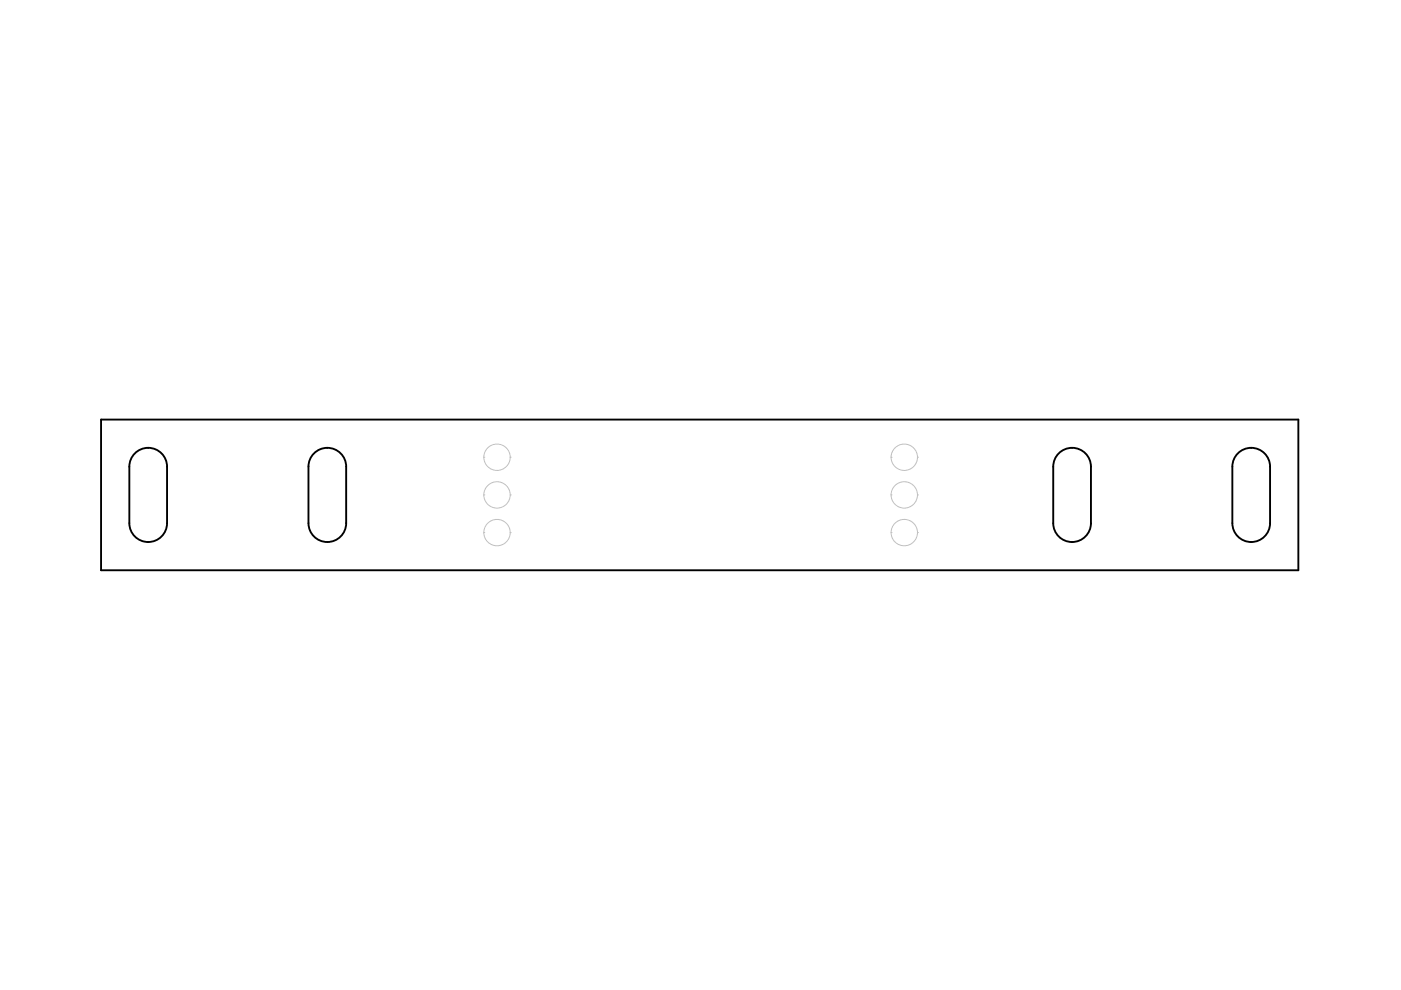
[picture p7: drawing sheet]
<svg xmlns="http://www.w3.org/2000/svg" width="297mm" height="210mm" viewBox="0 0 297 210" stroke-linecap="round" stroke-linejoin="round" font-family="sans-serif">
<g fill="none" stroke="#c0c0c0" stroke-width=".21">
<path d="M102.6 96.9h.1M102.6 96.9a2.8 2.8 0 0 0 2.8 2.8 2.8 2.8 0 0 0 2.8-2.8M102.6 96.9a2.8 2.8 0 0 1 2.8-2.7 2.8 2.8 0 0 1 2.8 2.7M108.2 96.9h.1M188.9 96.9h.1M188.9 96.9a2.8 2.8 0 0 0 2.8 2.8 2.8 2.8 0 0 0 2.8-2.8M188.9 96.9a2.8 2.8 0 0 1 2.8-2.7 2.8 2.8 0 0 1 2.8 2.7M194.5 96.9h.1M102.6 112.9h.1M102.6 112.9a2.8 2.8 0 0 0 2.8 2.8 2.8 2.8 0 0 0 2.8-2.8M102.6 112.9a2.8 2.8 0 0 1 2.8-2.8 2.8 2.8 0 0 1 2.8 2.8M102.6 104.9h.1"/>
<path d="M102.6 104.9a2.8 2.8 0 0 0 2.8 2.8 2.8 2.8 0 0 0 2.8-2.8M102.6 104.9a2.8 2.8 0 0 1 2.8-2.8 2.8 2.8 0 0 1 2.8 2.8M108.2 112.9h.1M108.2 104.9h.1M188.9 112.9h.1M188.9 112.9a2.8 2.8 0 0 0 2.8 2.8 2.8 2.8 0 0 0 2.8-2.8M188.9 112.9a2.8 2.8 0 0 1 2.8-2.8 2.8 2.8 0 0 1 2.8 2.8M188.9 104.9h.1M188.9 104.9a2.8 2.8 0 0 0 2.8 2.8 2.8 2.8 0 0 0 2.8-2.8M188.9 104.9a2.8 2.8 0 0 1 2.8-2.8 2.8 2.8 0 0 1 2.8 2.8M194.5 112.9h.1M194.5 104.9h.1"/>
</g>
<path d="M21.4 89h253.9v31.9h-253.9zM28.6 96.1a4 4 0 0 1 4.3-.8 4 4 0 0 1 2.5 3.6v12a4 4 0 0 1-4 4 4 4 0 0 1-4-4v-12a4 4 0 0 1 1.2-2.8zM66.6 96.1a4 4 0 0 1 4.3-.8 4 4 0 0 1 2.5 3.6v12a4 4 0 0 1-4 4 4 4 0 0 1-4-4v-12a4 4 0 0 1 1.2-2.8zM224.5 96.1a4 4 0 0 1 4.3-.8 4 4 0 0 1 2.5 3.6v12a4 4 0 0 1-4 4 4 4 0 0 1-4-4v-12a4 4 0 0 1 1.2-2.8zM262.5 96.1a4 4 0 0 1 4.3-.8 4 4 0 0 1 2.5 3.6v12a4 4 0 0 1-4 4 4 4 0 0 1-4-4v-12a4 4 0 0 1 1.2-2.8z" fill="none" stroke="#000" stroke-width=".4"/>
</svg>
